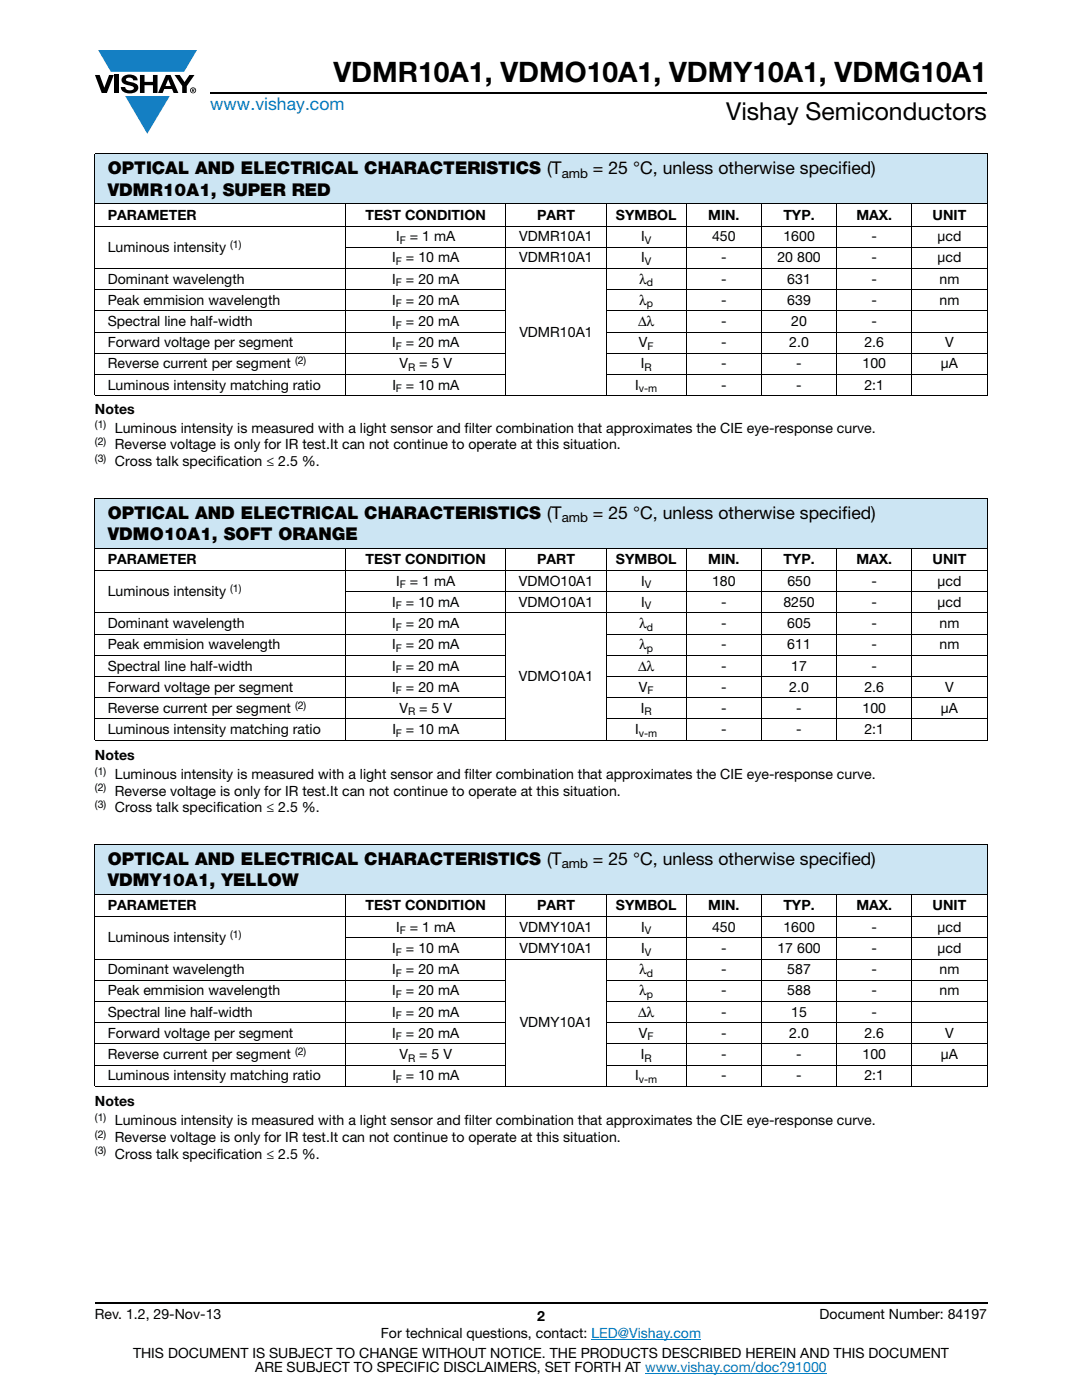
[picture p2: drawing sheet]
<svg xmlns="http://www.w3.org/2000/svg" width="216mm" height="279mm" viewBox="0 0 216 279" stroke-linecap="round" stroke-linejoin="round" font-family="sans-serif">
<defs><g id="words">
<text font-size="5.6" x="66.5" y="16.4">VDMR10A1, VDMO10A1, VDMY10A1, VDMG10A1</text>
<text font-size="4.9" x="144.9" y="24">Vishay Semiconductors</text>
<text font-size="3.5" fill="#007ec4" x="42" y="21.9">www.vishay.com</text>
<g font-size="3.5">
<text x="21.5" y="34.8">OPTICAL AND ELECTRICAL CHARACTERISTICS (T</text>
<text x="118.3" y="34.8">= 25 °C, unless otherwise specified)</text>
<text x="21.5" y="39.1">VDMR10A1, SUPER RED</text>
<text x="21.5" y="103.5">OPTICAL AND ELECTRICAL CHARACTERISTICS (T</text>
<text x="21.5" y="107.8">VDMO10A1, SOFT ORANGE</text>
<text x="118.3" y="103.5">= 25 °C, unless otherwise specified)</text>
<text x="21.5" y="172.7">OPTICAL AND ELECTRICAL CHARACTERISTICS (T</text>
<text x="118.3" y="172.7">= 25 °C, unless otherwise specified)</text>
<text x="21.5" y="176.9">VDMY10A1, YELLOW</text>
</g>
<g font-size="2.8">
<text x="21.5" y="43.8">PARAMETER</text>
<text x="72.9" y="43.8">TEST CONDITION</text>
<text x="107.2" y="43.8">PART</text>
<text x="122.9" y="43.8">SYMBOL</text>
<text x="141.3" y="43.8">MIN.</text>
<text x="156.3" y="43.8">TYP.</text>
<text x="170.9" y="43.8">MAX.</text>
<text x="186.1" y="43.8">UNIT</text>
<text x="21.5" y="50.2">Luminous intensity</text>
<text x="78.3" y="52.4">I</text>
<text x="79.1" y="48.1">I</text>
<text x="81" y="52.4">= 10 mA</text>
<text x="81.8" y="48.1">= 1 mA</text>
<text x="103.6" y="48.1">VDMR10A1</text>
<text x="103.6" y="52.4">VDMR10A1</text>
<text x="127.9" y="52.4">I</text>
<text x="127.9" y="48.1">I</text>
<text x="142.1" y="48.1">450</text>
<text x="143.9" y="52.4">-</text>
<text x="155.1" y="52.4">20 800</text>
<text x="156.3" y="48.1">1600</text>
<text x="173.9" y="52.4">-</text>
<text x="173.9" y="48.1">-</text>
<text x="187.1" y="52.4">μcd</text>
<text x="187.1" y="48.1">μcd</text>
<text x="21.5" y="56.6">Dominant wavelength</text>
<text x="78.3" y="56.6">I</text>
<text x="81" y="56.6">= 20 mA</text>
<text x="127.6" y="56.6">λ</text>
<text x="143.9" y="56.6">-</text>
<text x="157.1" y="56.6">631</text>
<text x="173.9" y="56.6">-</text>
<text x="187.5" y="56.6">nm</text>
<text x="21.5" y="60.8">Peak emmision wavelength</text>
<text x="21.5" y="65.1">Spectral line half-width</text>
<text x="78.3" y="65.1">I</text>
<text x="78.3" y="60.8">I</text>
<text x="81" y="60.8">= 20 mA</text>
<text x="81" y="65.1">= 20 mA</text>
<text x="127.3" y="65.1">Δλ</text>
<text x="127.6" y="60.8">λ</text>
<text x="143.9" y="65.1">-</text>
<text x="143.9" y="60.8">-</text>
<text x="157.1" y="60.8">639</text>
<text x="157.9" y="65.1">20</text>
<text x="173.9" y="65.1">-</text>
<text x="173.9" y="60.8">-</text>
<text x="187.5" y="60.8">nm</text>
<text x="21.5" y="69.3">Forward voltage per segment</text>
<text x="78.3" y="69.3">I</text>
<text x="81" y="69.3">= 20 mA</text>
<text x="103.6" y="67.2">VDMR10A1</text>
<text x="127.5" y="69.3">V</text>
<text x="143.9" y="69.3">-</text>
<text x="157.5" y="69.3">2.0</text>
<text x="172.5" y="69.3">2.6</text>
<text x="188.6" y="69.3">V</text>
<text x="21.5" y="73.5">Reverse current per segment</text>
<text x="21.5" y="77.8">Luminous intensity matching ratio</text>
<text x="78.3" y="77.8">I</text>
<text x="79.7" y="73.5">V</text>
<text x="81" y="77.8">= 10 mA</text>
<text x="83.7" y="73.5">= 5 V</text>
<text x="126.7" y="77.8">I</text>
<text x="127.9" y="73.5">I</text>
<text x="143.9" y="73.5">-</text>
<text x="143.9" y="77.8">-</text>
<text x="158.9" y="73.5">-</text>
<text x="158.9" y="77.8">-</text>
<text x="172.1" y="73.5">100</text>
<text x="172.5" y="77.8">2:1</text>
<text x="187.7" y="73.5">μA</text>
<text x="18.9" y="82.6">Notes</text>
<text x="22.9" y="86.3">Luminous intensity is measured with a light sensor and filter combination that approximates the CIE eye-response curve.</text>
<text x="22.9" y="89.7">Reverse voltage is only for IR test.It can not continue to operate at this situation.</text>
<text x="22.9" y="93">Cross talk specification ≤ 2.5 %.</text>
<text x="21.5" y="112.6">PARAMETER</text>
<text x="72.9" y="112.6">TEST CONDITION</text>
<text x="107.2" y="112.6">PART</text>
<text x="122.9" y="112.6">SYMBOL</text>
<text x="141.3" y="112.6">MIN.</text>
<text x="156.3" y="112.6">TYP.</text>
<text x="170.9" y="112.6">MAX.</text>
<text x="186.1" y="112.6">UNIT</text>
<text x="21.5" y="119">Luminous intensity</text>
<text x="79.1" y="116.9">I</text>
<text x="81.8" y="116.9">= 1 mA</text>
<text x="103.5" y="116.9">VDMO10A1</text>
<text x="127.9" y="116.9">I</text>
<text x="142.1" y="116.9">180</text>
<text x="157.1" y="116.9">650</text>
<text x="173.9" y="116.9">-</text>
<text x="187.1" y="116.9">μcd</text>
<text x="21.5" y="125.3">Dominant wavelength</text>
<text x="78.3" y="125.3">I</text>
<text x="78.3" y="121.1">I</text>
<text x="81" y="121.1">= 10 mA</text>
<text x="81" y="125.3">= 20 mA</text>
<text x="103.5" y="121.1">VDMO10A1</text>
<text x="127.6" y="125.3">λ</text>
<text x="127.9" y="121.1">I</text>
<text x="143.9" y="121.1">-</text>
<text x="143.9" y="125.3">-</text>
<text x="156.3" y="121.1">8250</text>
<text x="157.1" y="125.3">605</text>
<text x="173.9" y="125.3">-</text>
<text x="173.9" y="121.1">-</text>
<text x="187.1" y="121.1">μcd</text>
<text x="187.5" y="125.3">nm</text>
<text x="21.5" y="129.6">Peak emmision wavelength</text>
<text x="78.3" y="129.6">I</text>
<text x="81" y="129.6">= 20 mA</text>
<text x="127.6" y="129.6">λ</text>
<text x="143.9" y="129.6">-</text>
<text x="157.1" y="129.6">611</text>
<text x="173.9" y="129.6">-</text>
<text x="187.5" y="129.6">nm</text>
<text x="21.5" y="133.8">Spectral line half-width</text>
<text x="78.3" y="133.8">I</text>
<text x="81" y="133.8">= 20 mA</text>
<text x="103.5" y="135.9">VDMO10A1</text>
<text x="127.3" y="133.8">Δλ</text>
<text x="143.9" y="133.8">-</text>
<text x="157.9" y="133.8">17</text>
<text x="173.9" y="133.8">-</text>
<text x="21.5" y="138">Forward voltage per segment</text>
<text x="21.5" y="142.3">Reverse current per segment</text>
<text x="78.3" y="138">I</text>
<text x="79.7" y="142.3">V</text>
<text x="81" y="138">= 20 mA</text>
<text x="83.7" y="142.3">= 5 V</text>
<text x="127.5" y="138">V</text>
<text x="127.9" y="142.3">I</text>
<text x="143.9" y="138">-</text>
<text x="143.9" y="142.3">-</text>
<text x="157.5" y="138">2.0</text>
<text x="158.9" y="142.3">-</text>
<text x="172.1" y="142.3">100</text>
<text x="172.5" y="138">2.6</text>
<text x="187.7" y="142.3">μA</text>
<text x="188.6" y="138">V</text>
<text x="21.5" y="146.5">Luminous intensity matching ratio</text>
<text x="78.3" y="146.5">I</text>
<text x="81" y="146.5">= 10 mA</text>
<text x="126.7" y="146.5">I</text>
<text x="143.9" y="146.5">-</text>
<text x="158.9" y="146.5">-</text>
<text x="172.5" y="146.5">2:1</text>
<text x="18.9" y="151.7">Notes</text>
<text x="22.9" y="155.4">Luminous intensity is measured with a light sensor and filter combination that approximates the CIE eye-response curve.</text>
<text x="22.9" y="158.8">Reverse voltage is only for IR test.It can not continue to operate at this situation.</text>
<text x="22.9" y="162.1">Cross talk specification ≤ 2.5 %.</text>
<text x="21.5" y="181.7">PARAMETER</text>
<text x="72.9" y="181.7">TEST CONDITION</text>
<text x="79.1" y="186">I</text>
<text x="81.8" y="186">= 1 mA</text>
<text x="103.7" y="186">VDMY10A1</text>
<text x="107.2" y="181.7">PART</text>
<text x="122.9" y="181.7">SYMBOL</text>
<text x="127.9" y="186">I</text>
<text x="141.3" y="181.7">MIN.</text>
<text x="142.1" y="186">450</text>
<text x="156.3" y="181.7">TYP.</text>
<text x="156.3" y="186">1600</text>
<text x="170.9" y="181.7">MAX.</text>
<text x="173.9" y="186">-</text>
<text x="186.1" y="181.7">UNIT</text>
<text x="187.1" y="186">μcd</text>
<text x="21.5" y="188.1">Luminous intensity</text>
<text x="78.3" y="190.2">I</text>
<text x="81" y="190.2">= 10 mA</text>
<text x="103.7" y="190.2">VDMY10A1</text>
<text x="127.9" y="190.2">I</text>
<text x="143.9" y="190.2">-</text>
<text x="155.1" y="190.2">17 600</text>
<text x="173.9" y="190.2">-</text>
<text x="187.1" y="190.2">μcd</text>
<text x="21.5" y="194.4">Dominant wavelength</text>
<text x="78.3" y="194.4">I</text>
<text x="81" y="194.4">= 20 mA</text>
<text x="127.6" y="194.4">λ</text>
<text x="143.9" y="194.4">-</text>
<text x="157.1" y="194.4">587</text>
<text x="173.9" y="194.4">-</text>
<text x="187.5" y="194.4">nm</text>
<text x="21.5" y="198.7">Peak emmision wavelength</text>
<text x="21.5" y="202.9">Spectral line half-width</text>
<text x="78.3" y="202.9">I</text>
<text x="78.3" y="198.7">I</text>
<text x="81" y="198.7">= 20 mA</text>
<text x="81" y="202.9">= 20 mA</text>
<text x="127.3" y="202.9">Δλ</text>
<text x="127.6" y="198.7">λ</text>
<text x="143.9" y="202.9">-</text>
<text x="143.9" y="198.7">-</text>
<text x="157.1" y="198.7">588</text>
<text x="157.9" y="202.9">15</text>
<text x="173.9" y="202.9">-</text>
<text x="173.9" y="198.7">-</text>
<text x="187.5" y="198.7">nm</text>
<text x="21.5" y="207.1">Forward voltage per segment</text>
<text x="78.3" y="207.1">I</text>
<text x="81" y="207.1">= 20 mA</text>
<text x="103.7" y="205">VDMY10A1</text>
<text x="127.5" y="207.1">V</text>
<text x="143.9" y="207.1">-</text>
<text x="157.5" y="207.1">2.0</text>
<text x="172.5" y="207.1">2.6</text>
<text x="188.6" y="207.1">V</text>
<text x="21.5" y="211.4">Reverse current per segment</text>
<text x="21.5" y="215.6">Luminous intensity matching ratio</text>
<text x="78.3" y="215.6">I</text>
<text x="79.7" y="211.4">V</text>
<text x="81" y="215.6">= 10 mA</text>
<text x="83.7" y="211.4">= 5 V</text>
<text x="126.7" y="215.6">I</text>
<text x="127.9" y="211.4">I</text>
<text x="143.9" y="211.4">-</text>
<text x="143.9" y="215.6">-</text>
<text x="158.9" y="211.4">-</text>
<text x="158.9" y="215.6">-</text>
<text x="172.1" y="211.4">100</text>
<text x="172.5" y="215.6">2:1</text>
<text x="187.7" y="211.4">μA</text>
<text x="18.9" y="220.8">Notes</text>
<text x="22.9" y="224.5">Luminous intensity is measured with a light sensor and filter combination that approximates the CIE eye-response curve.</text>
<text x="22.9" y="227.9">Reverse voltage is only for IR test.It can not continue to operate at this situation.</text>
<text x="22.9" y="231.2">Cross talk specification ≤ 2.5 %.</text>
<text x="18.9" y="263.3">Rev. 1.2, 29-Nov-13</text>
<text x="107.2" y="263.6">2</text>
<text x="163.6" y="263.3">Document Number: 84197</text>
<text x="76" y="267.1">For technical questions, contact: LED@Vishay.com</text>
<text x="26.5" y="271">THIS DOCUMENT IS SUBJECT TO CHANGE WITHOUT NOTICE. THE PRODUCTS DESCRIBED HEREIN AND THIS DOCUMENT</text>
<text x="50.9" y="273.8">ARE SUBJECT TO SPECIFIC DISCLAIMERS, SET FORTH AT www.vishay.com/doc?91000</text>
</g>
<g font-size="2.6">
<text x="112.1" y="35.5">amb</text>
<text x="112.1" y="104.2">amb</text>
<text x="112.1" y="173.3">amb</text>
</g>
<g font-size="2.1">
<text x="45.9" y="49.4">(1)</text>
<text x="79" y="52.9">F</text>
<text x="79.8" y="48.6">F</text>
<text x="128.7" y="48.6">V</text>
<text x="128.7" y="52.9">V</text>
<text x="79" y="57.1">F</text>
<text x="129.1" y="57.1">d</text>
<text x="79" y="61.3">F</text>
<text x="79" y="65.6">F</text>
<text x="129.1" y="61.3">p</text>
<text x="79" y="69.8">F</text>
<text x="129.2" y="69.8">F</text>
<text x="58.9" y="72.7">(2)</text>
<text x="81.4" y="74">R</text>
<text x="128.6" y="74">R</text>
<text x="79" y="78.3">F</text>
<text x="127.5" y="78.3">v-m</text>
<text x="18.9" y="85.5">(1)</text>
<text x="18.9" y="88.8">(2)</text>
<text x="18.9" y="92.2">(3)</text>
<text x="45.9" y="118.2">(1)</text>
<text x="79.8" y="117.4">F</text>
<text x="128.7" y="117.4">V</text>
<text x="79" y="121.6">F</text>
<text x="79" y="125.9">F</text>
<text x="128.7" y="121.6">V</text>
<text x="129.1" y="125.9">d</text>
<text x="79" y="130.1">F</text>
<text x="129.1" y="130.1">p</text>
<text x="79" y="134.3">F</text>
<text x="58.9" y="141.4">(2)</text>
<text x="79" y="138.6">F</text>
<text x="81.4" y="142.8">R</text>
<text x="128.6" y="142.8">R</text>
<text x="129.2" y="138.6">F</text>
<text x="79" y="147">F</text>
<text x="127.5" y="147">v-m</text>
<text x="18.9" y="154.6">(1)</text>
<text x="18.9" y="157.9">(2)</text>
<text x="18.9" y="161.3">(3)</text>
<text x="45.9" y="187.2">(1)</text>
<text x="79" y="190.7">F</text>
<text x="79.8" y="186.5">F</text>
<text x="128.7" y="186.5">V</text>
<text x="128.7" y="190.7">V</text>
<text x="79" y="194.9">F</text>
<text x="129.1" y="194.9">d</text>
<text x="79" y="199.2">F</text>
<text x="79" y="203.4">F</text>
<text x="129.1" y="199.2">p</text>
<text x="79" y="207.6">F</text>
<text x="129.2" y="207.6">F</text>
<text x="58.9" y="210.5">(2)</text>
<text x="81.4" y="211.9">R</text>
<text x="128.6" y="211.9">R</text>
<text x="79" y="216.1">F</text>
<text x="127.5" y="216.1">v-m</text>
<text x="18.9" y="223.7">(1)</text>
<text x="18.9" y="227">(2)</text>
<text x="18.9" y="230.4">(3)</text>
</g>
</g></defs>
<g fill="#147fc3">
<path d="M19.6 10h19.7l-2.6 4.3h-1.1h-13.5z"/>
<path d="M25 19.2h8.9l-4.5 7.5z"/>
</g>
<g fill="#000">
<path d="M18.9 15h1l.9 2.5 1-2.5h.9l-1.4 3.6h-1zM22.9 15h.9v3.6h-.9zM24.6 15.3a2.1 2.1 0 0 1 2.8 .3l.1 .4h-.9a.79 .79 0 0 0-.7-.5 .79 .79 0 0 0-.8 .4l.3 .3 1 .2a1.08 1.08 0 0 1 1.2 1 1.08 1.08 0 0 1-1.1 1.2 1.73 1.73 0 0 1-2.4-1.2h.9a.96 .96 0 0 0 .8 .6 .96 .96 0 0 0 .9-.4 1.31 1.31 0 0 0-1.2-.6 1.03 1.03 0 0 1-1.1-.6 1.03 1.03 0 0 1 .2-1.1zM27.9 15h.9v1.3h1.7v-1.3h.9v3.6h-.9v-1.6h-1.7v1.6h-.9zM34.8 15h1.1l.9 1.4 1-1.4h1l-1.5 2.2v1.4h-.9v-1.4z"/>
<path d="M33.6 15.9l.5 1.3h-1.1zM33.1 15l-1.6 3.6h1l.3-.8h1.5l.3 .8h1l-1.6-3.6z"/>
<path d="M38.4 17.8h.2v.2h-.2zM38.3 17.7v.7h.1v-.3l.4 .3-.2-.3 .2-.2-.1-.2z"/>
<path d="M38.1 18a.46 .46 0 0 1 .9 0 .46 .46 0 0 1-.9 0zM37.9 18a.6 .6 0 0 0 1.2 0 .6 .6 0 0 0-1.2 0z"/>
</g>
<path d="M42 18.6h155M18.9 260h178.1" fill="none" stroke="#000" stroke-width=".36"/>
<path d="M118 267.3h21.9M128.7 274h36.3" fill="none" stroke="#007ec4" stroke-width=".2"/>
<g fill="#cce5f3">
<path d="M18.9 30.7h178.1v10h-178.1z"/>
<path d="M18.9 99.4h178.1v10h-178.1z"/>
<path d="M18.9 168.5h178.1v10h-178.1z"/>
</g>
<g fill="none" stroke="#000" stroke-width=".2">
<path d="M18.9 30.7h178.1M18.9 30.8v48.1M197 30.8v48.1M18.9 40.7h178.1M18.9 45.1h178.1M18.9 53.6h178.1M18.9 57.8h82.1M68.9 49.3h128.1M68.9 40.6v38.5M100.9 40.6v38.5M120.9 57.8h76.1M120.9 40.6v38.5"/>
<path d="M136.9 40.6v38.5M152 40.6v38.5M167 40.6v38.5M181.9 40.6v38.5M18.9 62h82.1M18.9 66.3h82.1M18.9 70.5h82.1M18.9 74.7h82.1M18.9 79h178.1M120.9 62h76.1M120.9 66.3h76.1M120.9 70.5h76.1"/>
<path d="M120.9 74.7h76.1M18.9 99.4h178.1M18.9 99.5v48.1M197 99.5v48.1M18.9 109.4h178.1M18.9 113.9h178.1M68.9 118.1h128.1M68.9 109.3v38.5M100.9 109.3v38.5M120.9 109.3v38.5M136.9 109.3v38.5M152 109.3v38.5"/>
<path d="M167 109.3v38.5M181.9 109.3v38.5M18.9 122.3h178.1M18.9 126.6h82.1M18.9 130.8h82.1M18.9 135h82.1M18.9 139.3h82.1M120.9 126.6h76.1M120.9 130.8h76.1M120.9 135h76.1M120.9 139.3h76.1M18.9 143.5h82.1"/>
<path d="M18.9 147.7h178.1M120.9 143.5h76.1M18.9 168.5h178.1M18.9 178.5h178.1M18.9 168.6v48.1M68.9 178.5v38.4M100.9 178.5v38.4M120.9 178.5v38.4M136.9 178.5v38.4M152 178.5v38.4M167 178.5v38.4M181.9 178.5v38.4"/>
<path d="M197 168.6v48.1M18.9 182.9h178.1M18.9 191.4h178.1M18.9 195.6h82.1M18.9 199.9h82.1M68.9 187.2h128.1M120.9 195.6h76.1M120.9 199.9h76.1M18.9 204.1h82.1M18.9 208.3h82.1M18.9 212.6h82.1M18.9 216.8h178.1"/>
<path d="M120.9 204.1h76.1M120.9 208.3h76.1M120.9 212.6h76.1"/>
</g>
<use href="#words"/>
</svg>
